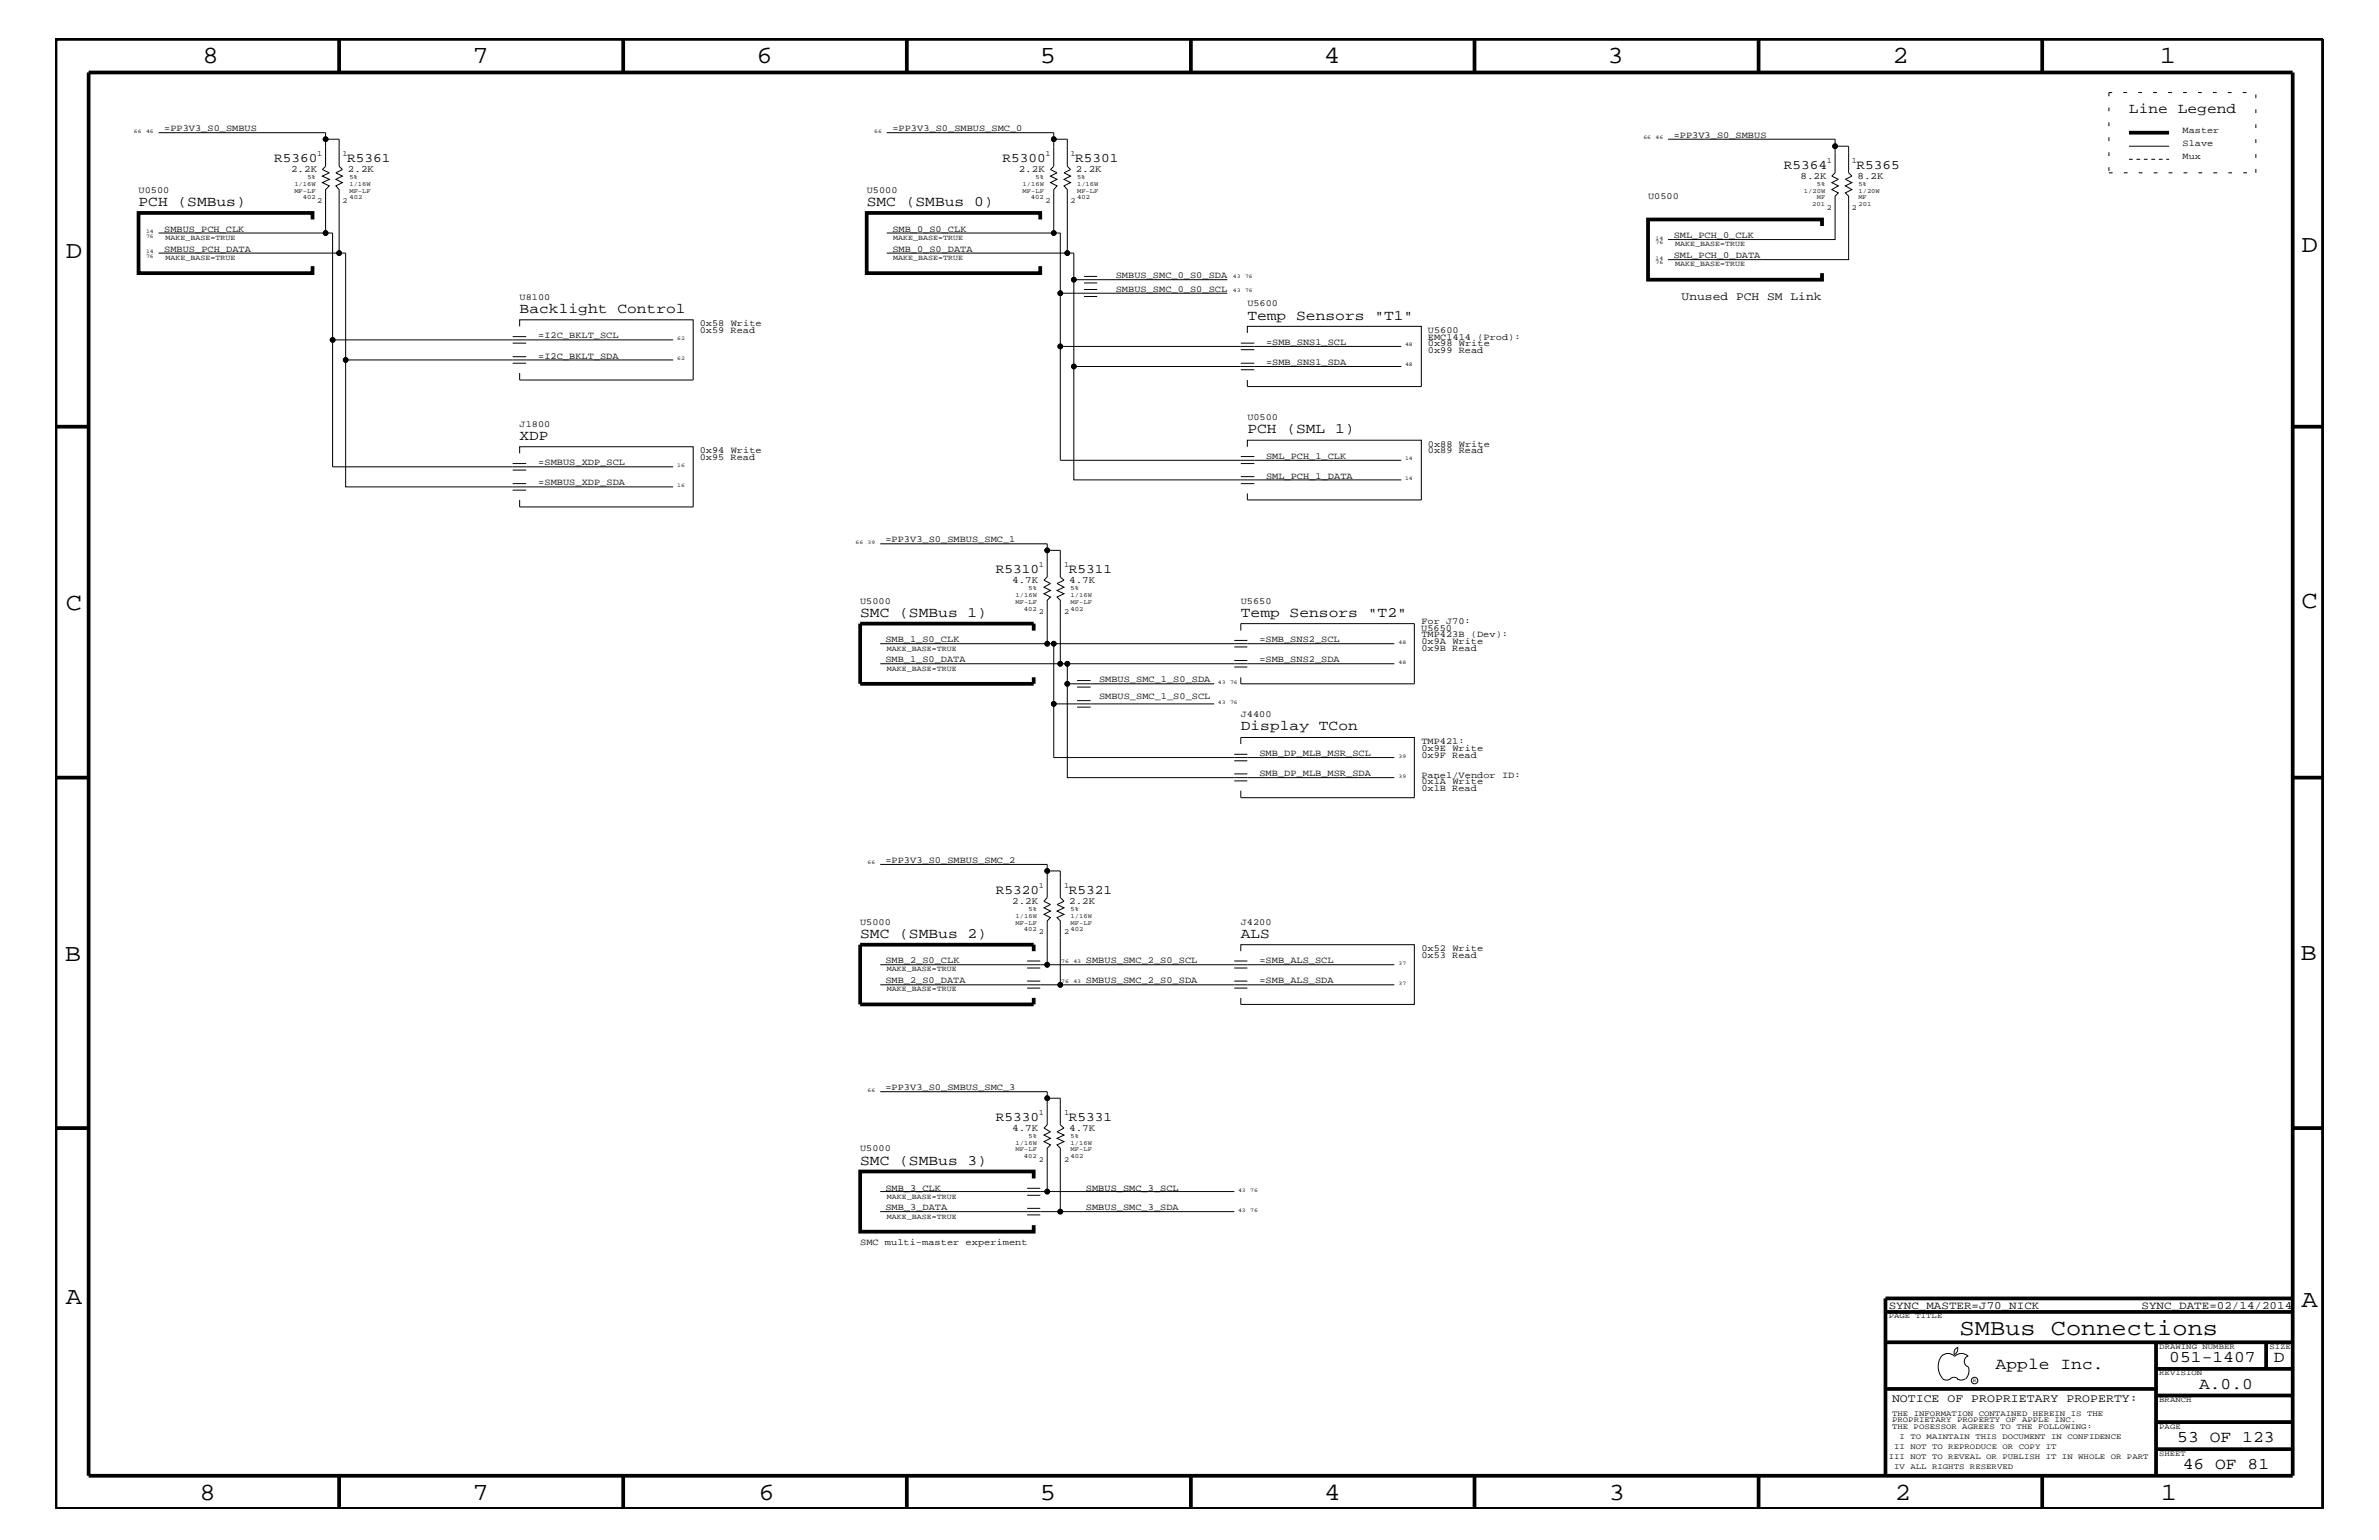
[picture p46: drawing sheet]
<svg xmlns="http://www.w3.org/2000/svg" width="432mm" height="279mm" viewBox="0 0 432 279" stroke-linecap="round" stroke-linejoin="round" font-family="sans-serif">
<defs><g id="words">
<g font-size="4.5">
<text x="36.7" y="11.5">8</text>
<text x="85.8" y="11.5">7</text>
<text x="137.3" y="11.5">6</text>
<text x="188.7" y="11.5">5</text>
<text x="240.3" y="11.5">4</text>
<text x="291.8" y="11.5">3</text>
<text x="343.5" y="11.5">2</text>
<text x="392" y="11.5">1</text>
<text x="11.9" y="46.8">D</text>
<text x="417.7" y="45.7">D</text>
<text x="11.9" y="110.6">C</text>
<text x="417.7" y="110.3">C</text>
<text x="11.8" y="174.3">B</text>
<text x="417.6" y="174.2">B</text>
<text x="11.9" y="236.7">A</text>
<text x="417.7" y="237.1">A</text>
<text x="36.2" y="272.1">8</text>
<text x="85.8" y="272.1">7</text>
<text x="137.7" y="272.1">6</text>
<text x="188.7" y="272.1">5</text>
<text x="240.4" y="272.1">4</text>
<text x="292" y="272.1">3</text>
<text x="343.9" y="272.1">2</text>
<text x="392.2" y="272.1">1</text>
</g>
<text font-size="4.1" x="355.7" y="242.3">SMBus Connections</text>
<g font-size="3">
<text x="362.2" y="248.4">Apple Inc.</text>
<text x="393.7" y="247.1">051-1407</text>
<text x="399.2" y="252">A.0.0</text>
<text x="412.7" y="247.1">D</text>
<text x="395.2" y="261.6">53 OF 123</text>
<text x="396.2" y="266.6">46 OF 81</text>
</g>
<g font-size="2.6">
<text x="386.4" y="20.4">Line Legend</text>
<text x="25.1" y="37.4">PCH (SMBus)</text>
<text x="157.3" y="37.4">SMC (SMBus 0)</text>
<text x="94.3" y="56.8">Backlight Control</text>
<text x="226.4" y="58">Temp Sensors &quot;T1&quot;</text>
<text x="94.3" y="79.9">XDP</text>
<text x="226.4" y="78.6">PCH (SML 1)</text>
<text x="156.1" y="112">SMC (SMBus 1)</text>
<text x="225.2" y="112">Temp Sensors &quot;T2&quot;</text>
<text x="225.2" y="132.5">Display TCon</text>
<text x="156.1" y="170.1">SMC (SMBus 2)</text>
<text x="225.2" y="170.1">ALS</text>
<text x="156.1" y="211.4">SMC (SMBus 3)</text>
</g>
<g font-size="2.4">
<text x="49.8" y="29.4">R5360</text>
<text x="63" y="29.4">R5361</text>
<text x="181.9" y="29.4">R5300</text>
<text x="195.2" y="29.4">R5301</text>
<text x="323.8" y="30.6">R5364</text>
<text x="337" y="30.6">R5365</text>
<text x="180.8" y="104">R5310</text>
<text x="194" y="104">R5311</text>
<text x="180.8" y="162.2">R5320</text>
<text x="194" y="162.2">R5321</text>
<text x="180.8" y="203.4">R5330</text>
<text x="194" y="203.4">R5331</text>
</g>
<g font-size="2.1">
<text x="305.2" y="54.4">Unused PCH SM Link</text>
<text x="343.4" y="254.4">NOTICE OF PROPRIETARY PROPERTY:</text>
</g>
<g font-size="2">
<text x="342.8" y="237.4">SYNC_MASTER=J70_NICK</text>
<text x="388.7" y="237.4">SYNC_DATE=02/14/2014</text>
</g>
<g font-size="1.8">
<text x="52.8" y="31.2">2.2K</text>
<text x="63.2" y="31.2">2.2K</text>
<text x="184.9" y="31.2">2.2K</text>
<text x="195.2" y="31.2">2.2K</text>
<text x="326.8" y="32.5">8.2K</text>
<text x="337.1" y="32.5">8.2K</text>
<text x="183.7" y="105.8">4.7K</text>
<text x="194.1" y="105.8">4.7K</text>
<text x="183.7" y="163.9">2.2K</text>
<text x="194.1" y="163.9">2.2K</text>
<text x="183.7" y="205.2">4.7K</text>
<text x="194.1" y="205.2">4.7K</text>
</g>
<g font-size="1.7">
<text x="29.8" y="23.8">=PP3V3_S0_SMBUS</text>
<text x="162" y="23.8">=PP3V3_S0_SMBUS_SMC_0</text>
<text x="303.8" y="25">=PP3V3_S0_SMBUS</text>
<text x="396.2" y="26.5">Slave</text>
<text x="396.2" y="24.1">Master</text>
<text x="396.2" y="28.9">Mux</text>
<text x="25.1" y="35">U0500</text>
<text x="157.3" y="35">U5000</text>
<text x="299.1" y="36.2">U0500</text>
<text x="29.8" y="45.7">SMBUS_PCH_DATA</text>
<text x="29.8" y="42">SMBUS_PCH_CLK</text>
<text x="162" y="42">SMB_0_S0_CLK</text>
<text x="162" y="45.7">SMB_0_S0_DATA</text>
<text x="303.8" y="46.8">SML_PCH_0_DATA</text>
<text x="303.8" y="43.2">SML_PCH_0_CLK</text>
<text x="202.5" y="52.9">SMBUS_SMC_0_S0_SCL</text>
<text x="202.5" y="50.5">SMBUS_SMC_0_S0_SDA</text>
<text x="94.3" y="54.4">U8100</text>
<text x="127" y="59.2">0x58 Write</text>
<text x="226.4" y="55.6">U5600</text>
<text x="97.7" y="65.1">=I2C_BKLT_SDA</text>
<text x="97.7" y="61.4">=I2C_BKLT_SCL</text>
<text x="127" y="60.4">0x59 Read</text>
<text x="229.8" y="62.6">=SMB_SNS1_SCL</text>
<text x="259.2" y="61.7">EMC1414 (Prod):</text>
<text x="259.2" y="62.9">0x98 Write</text>
<text x="259.2" y="64">0x99 Read</text>
<text x="259.2" y="60.4">U5600</text>
<text x="229.8" y="66.2">=SMB_SNS1_SDA</text>
<text x="94.3" y="77.4">J1800</text>
<text x="226.4" y="76.2">U0500</text>
<text x="127" y="82.2">0x94 Write</text>
<text x="127" y="83.5">0x95 Read</text>
<text x="229.8" y="83.3">SML_PCH_1_CLK</text>
<text x="259.2" y="82.2">0x89 Read</text>
<text x="259.2" y="81.1">0x88 Write</text>
<text x="97.7" y="88.1">=SMBUS_XDP_SDA</text>
<text x="97.7" y="84.4">=SMBUS_XDP_SCL</text>
<text x="229.8" y="86.9">SML_PCH_1_DATA</text>
<text x="160.7" y="98.4">=PP3V3_S0_SMBUS_SMC_1</text>
<text x="156.1" y="109.5">U5000</text>
<text x="225.2" y="109.5">U5650</text>
<text x="258" y="113.1">For J70:</text>
<text x="160.7" y="116.5">SMB_1_S0_CLK</text>
<text x="228.6" y="116.5">=SMB_SNS2_SCL</text>
<text x="258" y="114.4">U5650</text>
<text x="258" y="116.8">0x9A Write</text>
<text x="258" y="118.1">0x9B Read</text>
<text x="258" y="115.6">TMP423B (Dev):</text>
<text x="160.7" y="120.2">SMB_1_S0_DATA</text>
<text x="199.5" y="123.8">SMBUS_SMC_1_S0_SDA</text>
<text x="228.6" y="120.2">=SMB_SNS2_SDA</text>
<text x="199.5" y="126.9">SMBUS_SMC_1_S0_SCL</text>
<text x="225.2" y="130.2">J4400</text>
<text x="228.6" y="137.2">SMB_DP_MLB_MSR_SCL</text>
<text x="258" y="137.4">0x9F Read</text>
<text x="258" y="136.2">0x9E Write</text>
<text x="258" y="135">TMP421:</text>
<text x="228.6" y="140.8">SMB_DP_MLB_MSR_SDA</text>
<text x="258" y="141.1">Panel/Vendor ID:</text>
<text x="258" y="143.5">0x1B Read</text>
<text x="258" y="142.3">0x1A Write</text>
<text x="160.7" y="156.6">=PP3V3_S0_SMBUS_SMC_2</text>
<text x="156.1" y="167.8">U5000</text>
<text x="225.2" y="167.8">J4200</text>
<text x="258" y="172.6">0x52 Write</text>
<text x="258" y="173.8">0x53 Read</text>
<text x="160.7" y="174.8">SMB_2_S0_CLK</text>
<text x="160.7" y="178.4">SMB_2_S0_DATA</text>
<text x="197.1" y="178.4">SMBUS_SMC_2_S0_SDA</text>
<text x="197.1" y="174.8">SMBUS_SMC_2_S0_SCL</text>
<text x="228.6" y="174.8">=SMB_ALS_SCL</text>
<text x="228.6" y="178.4">=SMB_ALS_SDA</text>
<text x="160.7" y="197.8">=PP3V3_S0_SMBUS_SMC_3</text>
<text x="156.1" y="208.9">U5000</text>
<text x="160.7" y="219.6">SMB_3_DATA</text>
<text x="160.7" y="216">SMB_3_CLK</text>
<text x="197.1" y="216">SMBUS_SMC_3_SCL</text>
<text x="197.1" y="219.6">SMBUS_SMC_3_SDA</text>
<text x="156.1" y="225.9">SMC multi-master experiment</text>
</g>
<g font-size="1.4">
<text x="57.6" y="28.3">1</text>
<text x="62.1" y="28.3">1</text>
<text x="189.7" y="28.3">1</text>
<text x="194.3" y="28.3">1</text>
<text x="331.6" y="29.5">1</text>
<text x="336.1" y="29.5">1</text>
<text x="57.6" y="36.8">2</text>
<text x="62.1" y="36.8">2</text>
<text x="189.7" y="36.8">2</text>
<text x="194.3" y="36.8">2</text>
<text x="331.6" y="38">2</text>
<text x="336.1" y="38">2</text>
<text x="30.1" y="47.1">MAKE_BASE=TRUE</text>
<text x="30.1" y="43.5">MAKE_BASE=TRUE</text>
<text x="162.1" y="43.5">MAKE_BASE=TRUE</text>
<text x="162.1" y="47.1">MAKE_BASE=TRUE</text>
<text x="304" y="44.6">MAKE_BASE=TRUE</text>
<text x="304" y="48.3">MAKE_BASE=TRUE</text>
<text x="188.6" y="102.9">1</text>
<text x="193.1" y="102.9">1</text>
<text x="188.6" y="111.4">2</text>
<text x="193.1" y="111.4">2</text>
<text x="161" y="118.1">MAKE_BASE=TRUE</text>
<text x="161" y="121.7">MAKE_BASE=TRUE</text>
<text x="188.6" y="161.1">1</text>
<text x="193.1" y="161.1">1</text>
<text x="188.6" y="169.5">2</text>
<text x="193.1" y="169.5">2</text>
<text x="161" y="176.2">MAKE_BASE=TRUE</text>
<text x="161" y="179.9">MAKE_BASE=TRUE</text>
<text x="188.6" y="202.3">1</text>
<text x="193.1" y="202.3">1</text>
<text x="188.6" y="210.8">2</text>
<text x="193.1" y="210.8">2</text>
<text x="161" y="221.1">MAKE_BASE=TRUE</text>
<text x="161" y="217.5">MAKE_BASE=TRUE</text>
<text x="342.8" y="239.2">PAGE TITLE</text>
<text x="391.9" y="244.7">DRAWING NUMBER</text>
<text x="411.9" y="244.7">SIZE</text>
<text x="391.9" y="249.5">REVISION</text>
<text x="343.4" y="256.8">THE INFORMATION CONTAINED HEREIN IS THE</text>
<text x="391.9" y="254.4">BRANCH</text>
<text x="343.4" y="258">PROPRIETARY PROPERTY OF APPLE INC.</text>
<text x="343.4" y="259.3">THE POSESSOR AGREES TO THE FOLLOWING:</text>
<text x="343.8" y="262.9">II NOT TO REPRODUCE OR COPY IT</text>
<text x="344.8" y="261.1">I TO MAINTAIN THIS DOCUMENT IN CONFIDENCE</text>
<text x="391.9" y="259.3">PAGE</text>
<text x="342.8" y="264.7">III NOT TO REVEAL OR PUBLISH IT IN WHOLE OR PART</text>
<text x="343.8" y="266.6">IV ALL RIGHTS RESERVED</text>
<text x="391.9" y="264.1">SHEET</text>
</g>
<g font-size="1.2">
<text x="53.4" y="35">MF-LF</text>
<text x="53.4" y="33.7">1/16W</text>
<text x="55.8" y="32.5">5%</text>
<text x="63.4" y="32.5">5%</text>
<text x="63.4" y="33.7">1/16W</text>
<text x="63.4" y="35">MF-LF</text>
<text x="185.6" y="33.7">1/16W</text>
<text x="185.6" y="35">MF-LF</text>
<text x="188" y="32.5">5%</text>
<text x="195.5" y="33.7">1/16W</text>
<text x="195.5" y="32.5">5%</text>
<text x="195.5" y="35">MF-LF</text>
<text x="327.4" y="35">1/20W</text>
<text x="329.8" y="33.7">5%</text>
<text x="337.3" y="35">1/20W</text>
<text x="337.3" y="33.7">5%</text>
<text x="54.9" y="36.2">402</text>
<text x="63.4" y="36.2">402</text>
<text x="187.1" y="36.2">402</text>
<text x="195.5" y="36.2">402</text>
<text x="328.9" y="37.4">201</text>
<text x="329.8" y="36.2">MF</text>
<text x="337.3" y="37.4">201</text>
<text x="337.3" y="36.2">MF</text>
<text x="186.7" y="107.1">5%</text>
<text x="194.3" y="107.1">5%</text>
<text x="184.3" y="109.5">MF-LF</text>
<text x="184.3" y="108.3">1/16W</text>
<text x="185.8" y="110.8">402</text>
<text x="194.3" y="108.3">1/16W</text>
<text x="194.3" y="109.5">MF-LF</text>
<text x="194.3" y="110.8">402</text>
<text x="184.3" y="166.5">1/16W</text>
<text x="184.3" y="167.8">MF-LF</text>
<text x="186.7" y="165.3">5%</text>
<text x="194.3" y="166.5">1/16W</text>
<text x="194.3" y="165.3">5%</text>
<text x="194.3" y="167.8">MF-LF</text>
<text x="185.8" y="168.9">402</text>
<text x="194.3" y="168.9">402</text>
<text x="184.3" y="207.7">1/16W</text>
<text x="184.3" y="208.9">MF-LF</text>
<text x="186.7" y="206.5">5%</text>
<text x="194.3" y="207.7">1/16W</text>
<text x="194.3" y="206.5">5%</text>
<text x="194.3" y="208.9">MF-LF</text>
<text x="185.8" y="210.2">402</text>
<text x="194.3" y="210.2">402</text>
</g>
<g font-size="1">
<text x="24.3" y="24.1">66</text>
<text x="26.5" y="24.1">46</text>
<text x="158.7" y="24.1">66</text>
<text x="298.3" y="25.3">66</text>
<text x="300.5" y="25.3">46</text>
<text x="26.5" y="42.3">14</text>
<text x="26.5" y="43.1">76</text>
<text x="26.5" y="45.9">14</text>
<text x="26.5" y="46.8">76</text>
<text x="300.5" y="47.1">14</text>
<text x="300.5" y="47.9">76</text>
<text x="300.5" y="43.5">14</text>
<text x="300.5" y="44.3">76</text>
<text x="223.8" y="52.9">43</text>
<text x="223.8" y="50.5">43</text>
<text x="226" y="52.9">76</text>
<text x="226" y="50.5">76</text>
<text x="122.9" y="61.7">62</text>
<text x="122.9" y="65.3">62</text>
<text x="255" y="62.9">48</text>
<text x="255" y="66.5">48</text>
<text x="255" y="83.5">14</text>
<text x="122.9" y="88.3">16</text>
<text x="122.9" y="84.7">16</text>
<text x="255" y="87.1">14</text>
<text x="155.3" y="98.7">66</text>
<text x="157.5" y="98.7">39</text>
<text x="253.8" y="116.8">48</text>
<text x="221.1" y="124.1">43</text>
<text x="223.3" y="124.1">76</text>
<text x="253.8" y="120.4">48</text>
<text x="221.1" y="127.7">43</text>
<text x="223.3" y="127.7">76</text>
<text x="253.8" y="137.4">39</text>
<text x="253.8" y="141.1">39</text>
<text x="157.5" y="156.8">66</text>
<text x="192.6" y="178.4">76</text>
<text x="192.6" y="174.8">76</text>
<text x="194.8" y="178.4">43</text>
<text x="194.8" y="174.8">43</text>
<text x="253.8" y="178.7">37</text>
<text x="253.8" y="175">37</text>
<text x="157.5" y="198.1">66</text>
<text x="224.7" y="216.2">43</text>
<text x="224.7" y="219.8">43</text>
<text x="226.9" y="216.2">76</text>
<text x="226.9" y="219.8">76</text>
<text x="358.1" y="250.7">R</text>
</g>
</g></defs>
<g fill="none" stroke="#000" stroke-width=".18">
<path d="M28.8 24.1h30.3v6.1l-.6 .6 1.3 .6-1.3 .5 1.3 .6-1.3 .6 1.3 .6-.7 .7v7.9h1.3v19.4M59.1 25.3h2.5v4.9l.5 .6-1.1 .6 1.1 .5-1.1 .6 1.1 .6-1.1 .6 .6 .7v11.5h-32.8M161 24.1h30.3v1.2h2.4v4.9l.6 .6-1.2 .6 1.2 .5-1.2 .6 1.2 .6-1.2 .6 .6 .7v11.5h1.2v20.6M191.3 25.3v4.9l-.6 .6 1.2 .6-1.2 .5 1.2 .6-1.2 .6 1.2 .6-.6 .7v7.9h1.1v20.6M302.8 25.3h30.3v1.2h2.4v4.9l.6 .5-1.2 .6 1.2 .6-1.2 .6 1.2 .7-1.2 .6 .6 .6v11.5h-32.7M333.1 26.5v4.9l-.6 .5 1.2 .6-1.2 .6 1.2 .6-1.2 .7 1.2 .6-.6 .6v7.9h-30.3M386.4 26.5h7.3M28.8 42.3h30.3M61.6 45.9h1.1v19.4M94.3 59.2v-1.2h31.5v10.9h-31.5v-1.2M161 45.9h32.7M161 42.3h30.3"/>
<path d="M192.4 53.2h30.4M194.9 50.7h27.9M196.8 51.3h2.3M196.8 50.2h2.3M196.8 53.8h2.3M196.8 52.5h2.3M93 62.3h2.5M93 61.1h2.5M93 65.9h2.5M93 64.7h2.5M122.2 65.3h-59.5v23h59.5M122.2 61.7h-61.8v23h61.8"/>
<path d="M225.2 62.3h2.5M225.2 65.9h2.5M225.2 63.4h2.5M225.2 67.1h2.5M226.4 60.4v-1.2h31.6v10.9h-31.6v-1.2M254.3 62.9h-61.9v20.6h61.9M254.3 66.5h-59.4v20.6h59.4M93 84.1h2.5M93 87.7h2.5M93 85.3h2.5M93 88.9h2.5M94.3 82.2v-1.1h31.5v10.9h-31.5v-1.3"/>
<path d="M159.8 98.7h30.3v1.2h2.3v4.8l.7 .6-1.2 .6 1.2 .6-1.2 .6 1.2 .6-1.2 .6 .5 .6v11.5h-32.6M190.1 99.9v4.8l-.6 .6 1.2 .6-1.2 .6 1.2 .6-1.2 .6 1.2 .6-.6 .6v7.9h1.2M225.2 84.1h2.5M225.2 82.8h2.5M225.2 87.7h2.5M225.2 86.5h2.5M226.4 81.1v-1.2h31.6v10.8h-31.6v-1.2M159.8 116.8h30.3M191.3 116.8v10.9M191.3 116.8h61.8M224 117.4h2.4M224 116.2h2.4"/>
<path d="M224 119.8h2.4M225.2 114.4v-1.3h31.5v11h-31.5v-1.2M192.4 120.4h1.3M195.5 124.7h2.5M195.5 123.5h2.5M195.5 128.3h2.5M195.5 127.1h2.5M220.4 127.7h-29.1v9.7h61.8M220.4 124.1h-26.7v17h59.4M224 121h2.4M224 138h2.4M224 136.8h2.4"/>
<path d="M225.2 135v-1.2h31.5v10.9h-31.5v-1.2M253.1 120.4h-59.4v3.7M159.8 156.8h30.3v6l-.6 .7 1.2 .6-1.2 .6 1.2 .6-1.2 .6 1.2 .6-.6 .6v7.9M190.1 158h2.3v4.8l.7 .7-1.2 .6 1.2 .6-1.2 .6 1.2 .6-1.2 .6 .5 .6v11.6M224 141.7h2.4M224 140.4h2.4M159.8 178.7h93.3M159.8 175h93.3M186.4 179.3h2.4M186.4 178h2.4M186.4 175.6h2.4M186.4 174.4h2.4"/>
<path d="M224 179.3h2.4M224 178h2.4M224 175.6h2.4M224 174.4h2.4M225.2 172.6v-1.2h31.5v10.8h-31.5v-1.2M159.8 198.1h30.3v1.1h2.3v4.9l.7 .6-1.2 .6 1.2 .6-1.2 .6 1.2 .6-1.2 .6 .5 .6v11.5M190.1 199.2v4.9l-.6 .6 1.2 .6-1.2 .6 1.2 .6-1.2 .6 1.2 .6-.6 .6v7.9h33.9M159.8 219.8h64.2M159.8 216.2h30.3M186.4 219.2h2.4M186.4 216.9h2.4M186.4 215.6h2.4"/>
<path d="M186.4 220.4h2.4M352.3 246.1a1.72 1.72 0 0 1 2.5 0 1.69 1.69 0 0 1 2.4 0M352.4 246a3.2 3.2 0 0 0 .4 4.3l.8 .1 .4-.2M354 250.2l.7-.3 .7 .3M355.2 250.2l.7 .2 .7-.2M355.3 244.4v.3a1.18 1.18 0 0 1-.6 1.1M355.4 244.4a.99 .99 0 0 0-.6 1.4M357.2 246a1.04 1.04 0 0 0-.7 1 1.04 1.04 0 0 0 .7 1M357.3 248l.1 .7a2.11 2.11 0 0 1-.6 1.5"/>
<circle cx="59.1" cy="25.3" r=".42"/>
<circle cx="191.3" cy="25.3" r=".42"/>
<circle cx="333.1" cy="26.5" r=".42"/>
<circle cx="59.1" cy="42.3" r=".42"/>
<circle cx="61.6" cy="45.9" r=".42"/>
<circle cx="191.3" cy="42.3" r=".42"/>
<circle cx="192.4" cy="53.2" r=".42"/>
<circle cx="193.7" cy="45.9" r=".42"/>
<circle cx="194.9" cy="50.7" r=".42"/>
<circle cx="60.4" cy="61.7" r=".42"/>
<circle cx="62.7" cy="65.3" r=".42"/>
<circle cx="192.4" cy="62.9" r=".42"/>
<circle cx="194.9" cy="66.5" r=".42"/>
<circle cx="190.1" cy="99.9" r=".42"/>
<circle cx="190.1" cy="116.8" r=".42"/>
<circle cx="191.3" cy="116.8" r=".42"/>
<circle cx="191.3" cy="127.7" r=".42"/>
<circle cx="192.4" cy="120.4" r=".42"/>
<circle cx="193.7" cy="124.1" r=".42"/>
<circle cx="193.7" cy="120.4" r=".42"/>
<circle cx="190.1" cy="158" r=".42"/>
<circle cx="190.1" cy="175" r=".42"/>
<circle cx="192.4" cy="178.7" r=".42"/>
<circle cx="190.1" cy="199.2" r=".42"/>
<circle cx="190.1" cy="216.2" r=".42"/>
<circle cx="192.4" cy="219.8" r=".42"/>
<circle cx="358.4" cy="250.5" r=".59"/>
</g>
<g fill="none" stroke="#000" stroke-width=".68" stroke-linecap="butt">
<path d="M10.1 7.1h411.5v266.7h-411.5zM16.1 13.2h400v254.5h-400zM61.6 7.1v6.1M113.1 7.1v6.1M164.6 7.1v6.1M216.2 7.1v6.1M267.6 7.1v6.1M319.2 7.1v6.1M370.7 7.1v6.1M56.7 39.8v-1.2h-31.6v11h31.6v-1.3M188.8 39.8v-1.2h-31.5v11h31.5v-1.3M386.4 24.1h7.3"/>
<path d="M330.7 41v-1.2h-31.6v10.9h31.6v-1.1M10.1 77.4h6M416.1 77.4h5.5M187.6 114.4v-1.3h-31.5v11h31.5v-1.2M10.1 141.1h6M416.1 141.1h5.5M187.6 172.6v-1.2h-31.5v10.8h31.5v-1.2M10.1 204.7h6M187.6 213.8v-1.3h-31.5v11h31.5v-1.2M416.1 204.7h5.5M342.2 238h73.9M416.1 235.6h-73.9v32.1"/>
<path d="M342.2 243.5h73.9M342.2 252h49.1M391.3 248.4h24.8M391.3 243.5v24.2M391.3 258h24.8M391.3 253.2h24.8M411.3 243.5v4.9M61.6 267.7v6.1M113.1 267.7v6.1M164.6 267.7v6.1M216.2 268v5.8M267.6 267.7v6.1"/>
<path d="M319.2 267.7v6.1M370.7 267.7v6.1M391.3 262.9h24.8"/>
</g>
<path d="M382.8 16.8v14.6M382.8 31.4h26.6M409.4 31.4v-14.6h-26.6" fill="none" stroke="#000" stroke-width=".18" stroke-dasharray=".7 2" stroke-linecap="butt"/>
<path d="M386.4 28.9h7.3" fill="none" stroke="#000" stroke-width=".18" stroke-dasharray=".7 .7 .7 .7" stroke-linecap="butt"/>
<g fill="#000">
<circle cx="59.1" cy="25.3" r=".42"/>
<circle cx="191.3" cy="25.3" r=".42"/>
<circle cx="333.1" cy="26.5" r=".42"/>
<circle cx="59.1" cy="42.3" r=".42"/>
<circle cx="61.6" cy="45.9" r=".42"/>
<circle cx="191.3" cy="42.3" r=".42"/>
<circle cx="192.4" cy="53.2" r=".42"/>
<circle cx="193.7" cy="45.9" r=".42"/>
<circle cx="194.9" cy="50.7" r=".42"/>
<circle cx="60.4" cy="61.7" r=".42"/>
<circle cx="62.7" cy="65.3" r=".42"/>
<circle cx="192.4" cy="62.9" r=".42"/>
<circle cx="194.9" cy="66.5" r=".42"/>
<circle cx="190.1" cy="99.9" r=".42"/>
<circle cx="190.1" cy="116.8" r=".42"/>
<circle cx="191.3" cy="116.8" r=".42"/>
<circle cx="191.3" cy="127.7" r=".42"/>
<circle cx="192.4" cy="120.4" r=".42"/>
<circle cx="193.7" cy="124.1" r=".42"/>
<circle cx="193.7" cy="120.4" r=".42"/>
<circle cx="190.1" cy="158" r=".42"/>
<circle cx="190.1" cy="175" r=".42"/>
<circle cx="192.4" cy="178.7" r=".42"/>
<circle cx="190.1" cy="199.2" r=".42"/>
<circle cx="190.1" cy="216.2" r=".42"/>
<circle cx="192.4" cy="219.8" r=".42"/>
</g>
<use href="#words"/>
</svg>
